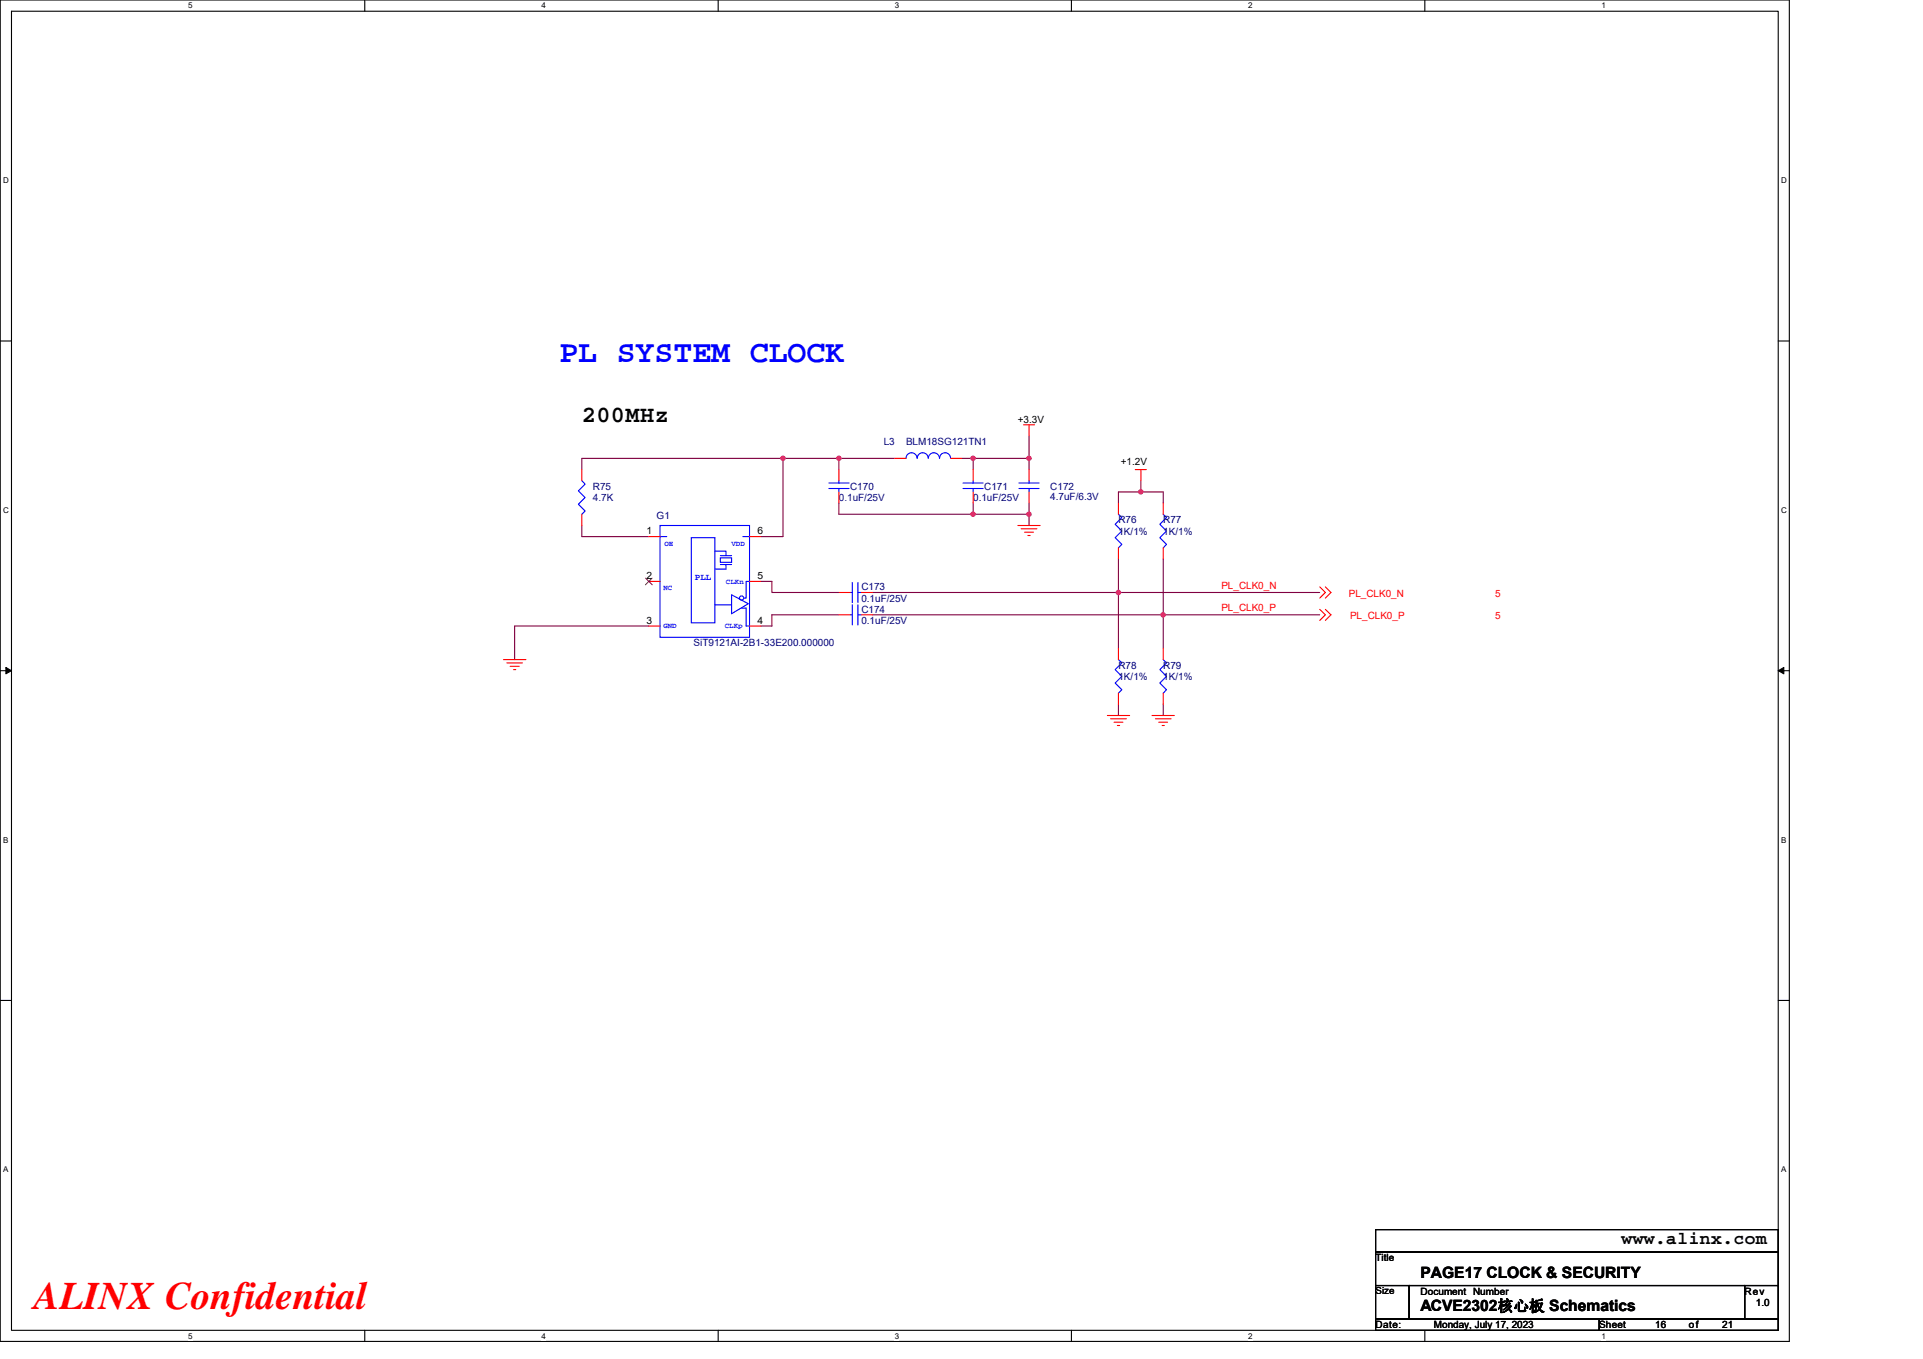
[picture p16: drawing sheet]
<svg xmlns="http://www.w3.org/2000/svg" width="297mm" height="210mm" viewBox="0 0 297 210" stroke-linecap="round" stroke-linejoin="round" font-family="sans-serif">
<defs><g id="words">
<text font-size="6" fill="#f00" x="5.2" y="202.3">ALINX Confidential</text>
<text font-size="4.9" fill="#00f" x="86.4" y="55.9">PL SYSTEM CLOCK</text>
<text font-size="3.6" x="89.9" y="65.2">200MHz</text>
<text font-size="2.8" x="250.5" y="192.3">www.alinx.com</text>
<g font-size="2.4">
<text x="219.4" y="197.4">PAGE17 CLOCK &amp; SECURITY</text>
<text x="219.4" y="202.6">ACVE2302核心板 Schematics</text>
</g>
<g font-size="1.5">
<text x="157.2" y="65.3">+3.3V</text>
<text x="173.1" y="71.9">+1.2V</text>
<text x="99.9" y="82.5">1</text>
<text x="117" y="82.5">6</text>
<text x="99.9" y="89.5">2</text>
<text x="117" y="89.5">5</text>
<text x="99.9" y="96.4">3</text>
<text x="117" y="96.4">4</text>
<text x="212.5" y="194.9">Title</text>
<text x="212.5" y="200">Size</text>
<text x="219.4" y="200">Document Number</text>
<text x="269.5" y="200">Rev</text>
<text x="271.2" y="201.8">1.0</text>
<text x="212.5" y="205.2">Date:</text>
<text x="221.5" y="205.2">Monday, July 17, 2023</text>
<text x="247" y="205.2">Sheet</text>
<text x="255.7" y="205.2">16</text>
<text x="260.9" y="205.2">of</text>
<text x="266" y="205.2">21</text>
</g>
<g font-size="1.5" fill="#000080">
<text x="136.5" y="68.8">L3</text>
<text x="140" y="68.8">BLM18SG121TN1</text>
<text x="91.6" y="75.7">R75</text>
<text x="91.6" y="77.4">4.7K</text>
<text x="129.6" y="77.4">0.1uF/25V</text>
<text x="131.3" y="75.7">C170</text>
<text x="150.3" y="77.4">0.1uF/25V</text>
<text x="152" y="75.7">C171</text>
<text x="162.2" y="75.7">C172</text>
<text x="162.2" y="77.2">4.7uF/6.3V</text>
<text x="101.4" y="80.2">G1</text>
<text x="172.8" y="80.9">R76</text>
<text x="172.8" y="82.6">1K/1%</text>
<text x="179.7" y="80.9">R77</text>
<text x="179.7" y="82.6">1K/1%</text>
<text x="133.1" y="94.7">C174</text>
<text x="133.1" y="91.2">C173</text>
<text x="133.1" y="92.9">0.1uF/25V</text>
<text x="107.1" y="99.9">SiT9121AI-2B1-33E200.000000</text>
<text x="133.1" y="96.4">0.1uF/25V</text>
<text x="172.8" y="103.3">R78</text>
<text x="172.8" y="105">1K/1%</text>
<text x="179.7" y="103.3">R79</text>
<text x="179.7" y="105">1K/1%</text>
</g>
<g font-size="1.5" fill="#f00">
<text x="188.7" y="94.4">PL_CLK0_P</text>
<text x="188.7" y="91">PL_CLK0_N</text>
<text x="208.3" y="92.3">PL_CLK0_N</text>
<text x="208.5" y="95.7">PL_CLK0_P</text>
<text x="231" y="92.3">5</text>
<text x="231" y="95.7">5</text>
</g>
<text font-size="1.4" fill="#00f" x="107.3" y="89.6">PLL</text>
<g font-size="1.2">
<text x="29.1" y="1.3">5</text>
<text x="83.6" y="1.3">4</text>
<text x="138.2" y="1.3">3</text>
<text x="192.8" y="1.3">2</text>
<text x="247.4" y="1.3">1</text>
<text x=".5" y="28.3">D</text>
<text x="275.1" y="28.3">D</text>
<text x=".5" y="79.2">C</text>
<text x="275.1" y="79.2">C</text>
<text x=".5" y="130.2">B</text>
<text x="275.1" y="130.2">B</text>
<text x=".5" y="181.1">A</text>
<text x="275.1" y="181.1">A</text>
<text x="29.1" y="206.8">5</text>
<text x="83.6" y="206.8">4</text>
<text x="138.2" y="206.8">3</text>
<text x="192.8" y="206.8">2</text>
<text x="247.4" y="206.8">1</text>
</g>
<g font-size="1.1" fill="#00f">
<text x="102.6" y="84.4">OE</text>
<text x="113" y="84.4">VDD</text>
<text x="102.5" y="91.1">NC</text>
<text x="112.1" y="90.2">CLKn</text>
<text x="102.5" y="97">GND</text>
<text x="112" y="97">CLKp</text>
</g>
</g></defs>
<path d="M0 0h276.4v207.3h-276.4zM1.8 1.7h272.9v203.8h-272.9z" fill="none" stroke="#000" stroke-width=".17"/>
<g fill="#fff">
<path d="M29.1 .2h.6v1.4h-.6z"/>
<path d="M29.1 205.7h.6v1.4h-.6z"/>
</g>
<path d="M56.3 0v1.7M56.3 205.5v1.8" fill="none" stroke="#000" stroke-width=".17"/>
<g fill="#fff">
<path d="M83.6 .2h.7v1.4h-.7z"/>
<path d="M83.6 205.7h.7v1.4h-.7z"/>
</g>
<path d="M110.9 0v1.7M110.9 205.5v1.8" fill="none" stroke="#000" stroke-width=".17"/>
<g fill="#fff">
<path d="M138.2 .2h.7v1.4h-.7z"/>
<path d="M138.2 205.7h.7v1.4h-.7z"/>
</g>
<path d="M165.5 0v1.7M165.5 205.5v1.8" fill="none" stroke="#000" stroke-width=".17"/>
<g fill="#fff">
<path d="M192.8 .2h.6v1.4h-.6z"/>
<path d="M192.8 205.7h.6v1.4h-.6z"/>
</g>
<path d="M220.1 0v1.7M220.1 205.5v1.8" fill="none" stroke="#000" stroke-width=".17"/>
<g fill="#fff">
<path d="M247.4 .2h.6v1.4h-.6z"/>
<path d="M247.4 205.7h.6v1.4h-.6z"/>
<path d="M.5 27.2h.8v1.4h-.8z"/>
<path d="M275.1 27.2h.9v1.4h-.9z"/>
<path d="M.5 78.1h.8v1.4h-.8z"/>
<path d="M275.1 78.1h.9v1.4h-.9z"/>
</g>
<path d="M0 52.7h1.8M274.7 52.7h1.7" fill="none" stroke="#000" stroke-width=".17"/>
<g fill="#fff">
<path d="M.5 129.1h.8v1.4h-.8z"/>
<path d="M275.1 129.1h.8v1.4h-.8z"/>
</g>
<path d="M0 103.6h1.8M274.7 103.6h1.7" fill="none" stroke="#000" stroke-width=".17"/>
<path d="M.9 103.1l.9 .5-.9 .5zM274.7 103.6l.8-.5v1z" fill="#000" stroke="#000" stroke-width=".15"/>
<g fill="#fff">
<path d="M.5 180h.8v1.4h-.8z"/>
<path d="M275.1 180h.8v1.4h-.8z"/>
</g>
<path d="M0 154.6h1.8M274.7 154.6h1.7M212.5 190h62.2v3.5h-62.2zM212.5 193.5h62.2v5.1h-62.2zM212.5 198.6h5.2v5.2h-5.2zM217.7 198.6h51.8v5.2h-51.8zM269.5 198.6h5.2v5.2h-5.2zM212.5 203.8h34.5v1.7h-34.5zM247 203.8h27.7v1.7h-27.7z" fill="none" stroke="#000" stroke-width=".17"/>
<g fill="none" stroke="#800040" stroke-width=".17">
<path d="M120.9 70.8v12.1h-3.4M120.9 70.8h-31v1.8M120.9 70.8h8.7M129.6 70.8h8.6M129.6 70.8v1.8M129.6 77.7v1.8h20.7M148.6 70.8h1.7M150.3 70.8v1.8M150.3 70.8h8.7v1.8M150.3 77.7v1.8h8.7M159 67.4v3.4M159 77.7v1.8"/>
<path d="M159 79.5v1.7M176.2 76h3.5v1.7M176.2 74.3v1.7M176.2 76h-3.4v1.7M89.9 81.2v1.7h10.3M100.2 96.7h-20.7v5.2M117.5 89.8h1.7v1.7h10.4M129.6 95h-10.4v1.7h-1.7M134.8 95h44.9M134.8 91.5h38v8.7M172.8 86.4v5.1h31.1M179.7 86.4v8.6"/>
<path d="M179.7 95v5.2M179.7 95h24.2M172.8 108.8v1.8M179.7 108.8v1.8"/>
</g>
<g fill="#f0f" stroke="#f0f" stroke-width=".17">
<circle cx="158.9" cy="70.8" r=".33"/>
<circle cx="158.9" cy="79.4" r=".33"/>
<circle cx="129.6" cy="70.8" r=".33"/>
<circle cx="150.3" cy="79.4" r=".33"/>
<circle cx="120.9" cy="70.8" r=".33"/>
<circle cx="150.3" cy="70.8" r=".33"/>
<circle cx="179.7" cy="95" r=".34"/>
<circle cx="172.8" cy="91.5" r=".34"/>
<circle cx="176.2" cy="76" r=".34"/>
</g>
<g fill="none" stroke="#f00" stroke-width=".17">
<path d="M89.9 72.6v1.7M89.9 79.5v1.7M129.6 72.6v1.7M129.6 76v1.7M138.2 70.8h1.8M146.9 70.8h1.7M150.3 72.6v1.7M150.3 76v1.7M158.1 65.6h1.7M159 65.6v1.8M159 72.6v1.7M159 76v1.7"/>
<path d="M172.8 77.7v1.8M175.4 72.6h1.7M176.2 72.6v1.7M179.7 77.7v1.8M100.2 82.9h1.8M100.2 89.8h1.8M100.2 96.7h1.8M115.8 96.7h1.7M115.8 89.8h1.7M115.8 82.9h1.7M129.6 95h1.7M129.6 91.5h1.7"/>
<path d="M133.1 95h1.7M133.1 91.5h1.7M157.2 81.2h3.5M157.7 81.7h2.5M158.3 82.2h1.3M158.8 82.7h.3M172.8 84.6v1.8M179.7 84.6v1.8M203.9 90.7l.8 .8-.8 .9M203.9 94.1l.8 .9-.8 .9M204.7 90.7l.9 .8-.9 .9M204.7 94.1l.9 .9-.9 .9"/>
<path d="M77.8 101.9h3.4M78.3 102.4h2.4M78.8 103h1.4M79.3 103.5h.4M171 110.6h3.5M171.6 111.1h2.4M172.1 111.6h1.4M172.6 112.1h.3M172.8 100.2v1.7M172.8 107.1v1.7M177.9 110.6h3.5M178.5 111.1h2.4"/>
<path d="M179 111.6h1.4M179.5 112.1h.3M179.7 100.2v1.7M179.7 107.1v1.7"/>
</g>
<g fill="none" stroke="#00f" stroke-width=".17">
<path d="M89.9 74.3l.5 .5-1.1 1 1.1 1.1-1.1 1 1.1 1.1-.5 .5M128 75.5h3.1M128 74.6h3.1M129.6 74.3v.3M129.6 75.5v.5M146.8 70.8a.86 .86 0 0 0-.8-.8 .86 .86 0 0 0-.9 .8 .87 .87 0 0 0-.9-.8 .87 .87 0 0 0-.8 .8 .86 .86 0 0 0-.9-.8 .86 .86 0 0 0-.8 .8 .86 .86 0 0 0-.9-.8 .86 .86 0 0 0-.8 .8M148.8 75.5h3.1M148.8 74.6h3.1M150.3 74.3v.3M150.3 75.5v.5M157.4 75.5h3.1M157.4 74.6h3.1"/>
<path d="M159 74.3v.3M159 75.5v.5M172.8 79.5l.5 .5-1 1 1 1-1 1.1 1 1-.5 .5M179.7 79.5l.5 .5-1 1 1 1-1 1.1 1 1-.5 .5M102 82.9h1M102 81.2h13.8v17.3h-13.8zM106.8 83.1h3.6v13.1h-3.6zM110.4 93.5h2.6M110.4 85.2h1.7v.7M111.3 86.2h1.7v.7h-1.7zM111.3 85.9h1.7M111.3 87.2h1.7"/>
<path d="M112.1 87.2v.7h-1.7M113 91.9l2.6 1.4-2.6 1.5zM114.6 94h.6v2.7h.6M114.7 82.9h1.1M115.8 89.8h-.6v2.6h-.3M131.3 95h.4M131.3 91.5h.4M131.7 93.5v3.1M131.7 90v3.1M132.5 93.5v3.1M132.5 95h.6M132.5 90v3.1"/>
<path d="M132.5 91.5h.6M172.8 101.9l.5 .5-1 1.1 1 1-1 1 1 1.1-.5 .5M179.7 101.9l.5 .5-1 1.1 1 1-1 1 1 1.1-.5 .5"/>
<circle cx="114.6" cy="92.4" r=".33"/>
</g>
<path d="M99.7 89.3l1.1 1.1M100.7 89.3l-1 1.1" fill="none" stroke="#804000" stroke-width=".15"/>
<use href="#words"/>
</svg>
